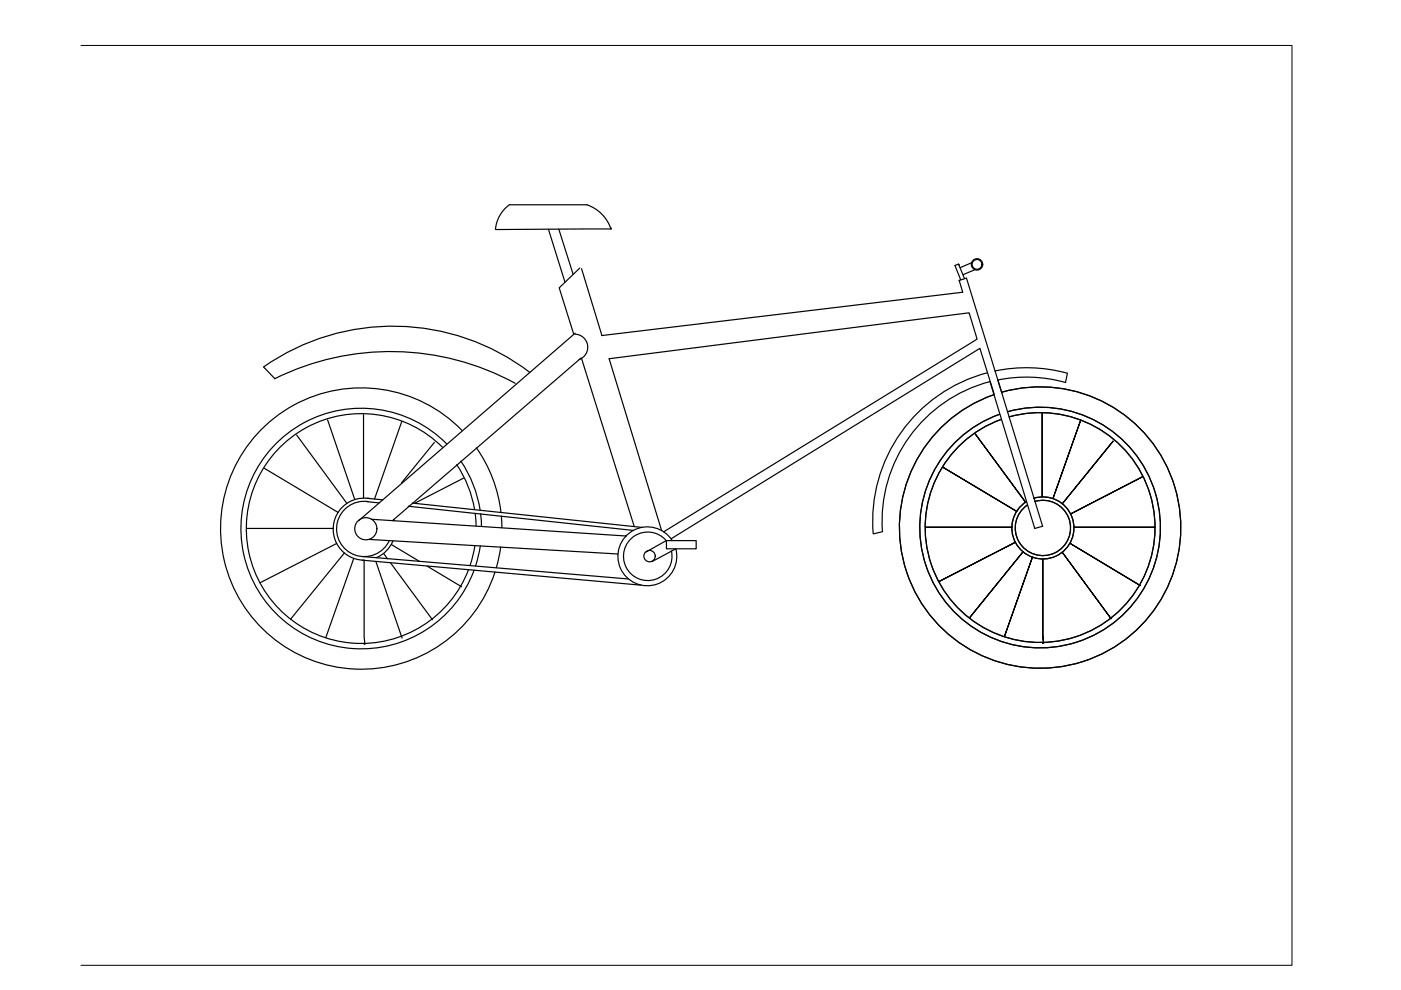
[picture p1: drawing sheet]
<svg xmlns="http://www.w3.org/2000/svg" width="297mm" height="210mm" viewBox="0 0 297 210" stroke-linecap="round" stroke-linejoin="round" font-family="sans-serif">
<!-- layer: 0 -->
<g fill="none" stroke="#000" stroke-width=".25">
<path d="M108 43.4a7.3 7.3 0 0 0-3 5.2M108.1 43.4h16.4M116.3 48.6l3.5 11.2M118.5 48.6l3 9.6M122.9 56.8l-4.3 4.2 3.1 9.9M123.3 57l4.3 14.1M124.4 43.4a8.1 8.1 0 0 1 5.1 5.1M129.6 48.5h.1M129.6 48.5l-24.5 .2M203.4 56.3h.1M203.4 59.4l.7 2.6-76.5 9.1M204.5 59.1l-1.3-3.1-.7 .3 1.2 3"/>
<path d="M204.9 59l16.2 52.6-1.7 .4M204.9 59l-1.5 .5M206 55.7l-2.4 1.1M206.7 57.2l-2.5 1M55.9 77.8a47.9 47.9 0 0 1 56.5 1.2M55.9 77.8l2.4 2.5M121.9 70.9a2.77 2.77 0 0 1 2.7 2.3 2.77 2.77 0 0 1-1.8 3M121.9 70.6l-45.8 39.8M123.2 75.9l-40 34.5M123.3 76l11.2 35.7M209.3 79a32.6 32.6 0 0 0-24.2 34.1M210.9 78.7a32.7 32.7 0 0 1 15.4 .4l-.4 2a30.5 30.5 0 0 0-14.4-.5"/>
<path d="M56 99.3l15.7 9.4M58.2 80.3a55.2 55.2 0 0 1 51 1M62.9 92.2l10.7 14.6M69.5 89l5.7 16.9M77.1 87.9v17.7M85.2 89.3l-5.8 16.5M92.1 93.8l-7 8.6M93.8 94.8a24.4 24.4 0 0 0-36.7 2.6 24.4 24.4 0 0 0 7.7 36 24.4 24.4 0 0 0 34.5-12.6M94.7 94.1a25.5 25.5 0 0 0-38.5 2.7 25.5 25.5 0 0 0 8.2 37.7 25.5 25.5 0 0 0 36.1-13.6M96.8 98.5a24.4 24.4 0 0 1 3.8 9.5M97.7 97.8a25.5 25.5 0 0 1 4.1 10.4M98 91.3a29.8 29.8 0 0 0-45.4 3 29.8 29.8 0 0 0 10.3 44.3 29.8 29.8 0 0 0 42.1-17.3"/>
<path d="M101 94.9a29.8 29.8 0 0 1 5.2 13.7M199.9 99l15.7 9.4-15.7-9.4M206.8 92l10.7 14.5-10.7-14.5M209.9 81l9.5 31.1M209.9 80.9a30.6 30.6 0 0 0-22.8 31.8M210.8 83.6l-3-9.7-65.5 40.3M212.4 83.2a29.8 29.8 0 0 1 37.2 35.4 29.8 29.8 0 0 1-49 15.5 29.8 29.8 0 0 1 10.1-50.4M213.6 87.3a25.5 25.5 0 0 1 31.8 30.3 25.5 25.5 0 0 1-41.8 13.3 25.5 25.5 0 0 1 8.4-43.1M214 88.4a24.4 24.4 0 0 1 30.3 28.9 24.4 24.4 0 0 1-40 12.8 24.4 24.4 0 0 1 8-41.2M221 87.7v17.7v-17.7M229.1 89.1l-5.8 16.6 5.8-16.6M236 93.5l-10.8 13.3 10.8-13.3"/>
<path d="M52.4 112h18.3M71.4 115.2l-16.3 8.4M73 117.2l-11.4 14.1M75 118.4l-5.9 16.8M76.8 118.8l59.1 5.3M77 118l56.2 4.8M77.2 118.8v16.3l.2 1.5h-.2M77.8 106.4l2.6 .2M77.9 105.6l3.3 .4M78.1 106.3a5.9 5.9 0 0 0-6.6 4.5 5.9 5.9 0 0 0 3.8 6.9 5.9 5.9 0 0 0 7.2-3.1M78.2 114.4l52.8 3.1M78.4 105.7a6.6 6.6 0 0 0-7.7 5.9 6.6 6.6 0 0 0 6.5 7.2"/>
<path d="M78.7 110.1l54 3.6M79.7 119.1l5.5 16.2M81.4 117.4l.8 1.1M82.8 119.3l8.9 12.1M83 115.5l5.9 3.5M83.3 114.7a6.6 6.6 0 0 1-3.5 3.6M83.5 110.1l.1 .3M86.6 107.4l47.7 5.1M87.4 106.7l48.8 5.1M98.3 101.4l-10.4 5.3M100.7 115.7l-1 4.2M100.7 108.8l.2 2.7"/>
<path d="M101.8 115.7l-1 4.3M101.9 108.9l.2 2.7M106.2 116l-1 4.4M106.3 109.4l.1 2.5M140.3 112.5l-11.2-36.4 76.4-9.8 1.7 5.6-66.5 40.9M141.3 114.6h6.3v1.8h-6.3zM142.4 116.8a5.1 5.1 0 0 1-5.8 6.2 5.1 5.1 0 0 1-3.8-7.6 5.1 5.1 0 0 1 8.5-.8l-4.3 2.4M142.5 114.6a6.2 6.2 0 0 0-10.5-.1 6.2 6.2 0 0 0 4.3 9.6 6.2 6.2 0 0 0 7-7.8M143.3 116.4l-5.1 2.7M187.1 112.7l-1.9 .5M214.6 111.8h-18.4h18.4M215.3 115l-16.2 8.3 16.2-8.3"/>
<path d="M216.9 117l-11.4 14 11.4-14M218.9 118.1l-5.9 16.8 5.9-16.8M219.2 105.6a6.6 6.6 0 0 1 8.4 7.3 6.6 6.6 0 0 1-10.1 4.6 6.6 6.6 0 0 1 .1-11.1M219.4 106.3a5.9 5.9 0 0 1 7.5 6.4 5.9 5.9 0 0 1-8.9 4.2 5.9 5.9 0 0 1-.2-9.8M221.1 118.6v16.2l.2 1.6h-.2h.2l-.2-1.6zM225.2 117.1l10.4 14.1-10.4-14.1M226.9 115.2l14.9 8.9-14.9-8.9M227.7 111.8h17.1zM242.2 101.1l-15.2 7.9 15.2-7.9M90.6 120l7.3 4.4"/>
<circle cx="207.1" cy="56.1" r="1.21"/>
<circle cx="207.1" cy="56.1" r="1.04"/>
<circle cx="77.6" cy="112.1" r="2.35"/>
<circle cx="137.7" cy="117.9" r="1.21"/>
</g>
<path d="M17.2 9.6h256.7v195.1h-256.7" fill="none" stroke="#000" stroke-width=".21"/>
</svg>
